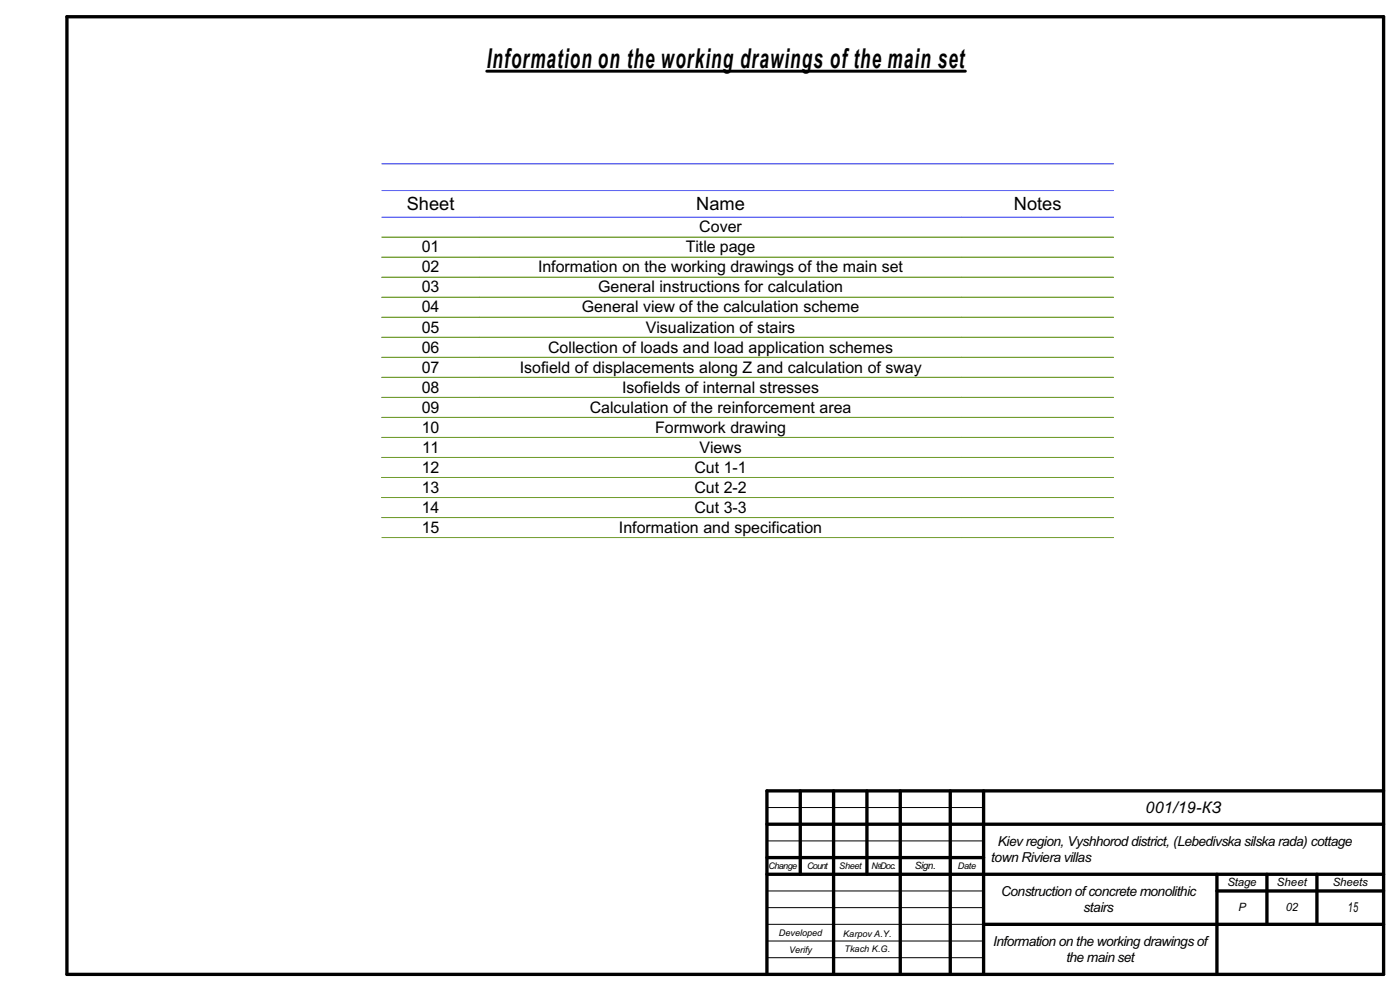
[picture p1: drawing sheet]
<svg xmlns="http://www.w3.org/2000/svg" width="420mm" height="297mm" viewBox="0 0 420 297" stroke-linecap="round" stroke-linejoin="round" font-family="sans-serif">
<defs><g id="words">
<text font-size="8.2" x="146" y="20.5">Information on the working drawings ofthe main set</text>
<g font-size="5.5">
<text x="122" y="62.9">Sheet</text>
<text x="208.9" y="62.9">Name</text>
<text x="304.2" y="62.9">Notes</text>
</g>
<g font-size="4.8">
<text x="209.8" y="69.7">Cover</text>
<text x="126.5" y="75.7">01</text>
<text x="205.7" y="75.7">Title page</text>
<text x="126.5" y="81.7">02</text>
<text x="161.4" y="81.7">Information on the working drawings of the main set</text>
<text x="126.5" y="87.7">03</text>
<text x="179.4" y="87.7">General instructions for calculation</text>
<text x="126.5" y="93.7">04</text>
<text x="174.6" y="93.7">General view of the calculation scheme</text>
<text x="126.5" y="99.7">05</text>
<text x="193.7" y="99.7">Visualization of stairs</text>
<text x="126.5" y="105.7">06</text>
<text x="164.4" y="105.7">Collection of loads and load application schemes</text>
<text x="126.5" y="111.7">07</text>
<text x="156" y="111.7">Isofield of displacements along Z and calculation of sway</text>
<text x="126.5" y="117.7">08</text>
<text x="186.6" y="117.7">Isofields of internal stresses</text>
<text x="126.5" y="123.7">09</text>
<text x="176.9" y="123.7">Calculation of the reinforcement area</text>
<text x="126.5" y="129.7">10</text>
<text x="196.6" y="129.7">Formwork drawing</text>
<text x="126.7" y="135.7">11</text>
<text x="209.9" y="135.7">Views</text>
<text x="126.5" y="141.7">12</text>
<text x="208.3" y="141.7">Cut 1-1</text>
<text x="126.5" y="147.7">13</text>
<text x="208.3" y="147.7">Cut 2-2</text>
<text x="126.5" y="153.7">14</text>
<text x="208.3" y="153.7">Cut 3-3</text>
<text x="126.5" y="159.7">15</text>
<text x="185.7" y="159.7">Information and specification</text>
<text x="343.6" y="243.6">001/19-КЗ</text>
</g>
<g font-size="4.1">
<text x="299.4" y="253.5">Kievregion, Vyshhoroddistrict, (Lebedivska silska rada) cottage</text>
<text x="297.4" y="258.2">town Riviera villas</text>
<text x="300.4" y="268.5">Construction ofconcrete monolithic</text>
<text x="325.1" y="273.2">stairs</text>
<text x="404.3" y="273.4">15</text>
<text x="298" y="283.5">Information on the working drawings of</text>
<text x="319.9" y="288.2">the main set</text>
</g>
<g font-size="3.4">
<text x="368.2" y="265.6">Stage</text>
<text x="383.1" y="265.6">Sheet</text>
<text x="399.8" y="265.6">Sheets</text>
<text x="371.5" y="273.1">Р</text>
<text x="385.7" y="273.1">02</text>
</g>
<text font-size="3" x="274.5" y="260.5">Sign.</text>
<g font-size="2.7">
<text x="230.5" y="260.4">Change</text>
<text x="242.2" y="260.4">Count</text>
<text x="251.8" y="260.4">Sheet</text>
<text x="261.4" y="260.4">№Doc.</text>
<text x="287.3" y="260.4">Date</text>
<text x="233.6" y="280.5">Developed</text>
<text x="253" y="280.7">Karpov A.Y.</text>
<text x="236.7" y="285.5">Verify</text>
<text x="253.3" y="285.4">Tkach K.G.</text>
</g>
</g></defs>
<g fill="none" stroke="#000" stroke-width="1">
<path d="M20.1 5h395v287h-395zM240.1 237v25M250.1 237v55M260.1 237v25M270.1 237v55M285.1 237v55M295.1 237v55M415.1 237h-185v55M230.1 247h185M230.1 257h65M230.1 262h185M295.1 277h120"/>
<path d="M365.1 262v30M365.1 267h50M380.1 262v15M395.1 262v15"/>
</g>
<path d="M230.1 242h65M230.1 252h65M230.1 267h65M230.1 277h65M230.1 272h65M230.1 287h65M230.1 282h65" fill="none" stroke="#000" stroke-width=".3"/>
<path d="M114.6 57.1h219.5M114.6 49.1h219.5M114.6 65.1h219.5" fill="none" stroke="#2731ed" stroke-width=".3"/>
<g fill="none" stroke="#719d2f" stroke-width=".3">
<path d="M114.6 71.1h219.5M114.6 77.1h219.5M114.6 83.1h219.5M114.6 89.1h219.5M114.6 95.1h219.5M114.6 101.1h219.5M114.6 107.1h219.5M114.6 113.1h219.5M114.6 119.1h219.5M114.6 125.1h219.5M114.6 131.1h219.5M114.6 137.1h219.5"/>
<path d="M114.6 143.1h219.5M114.6 149.1h219.5M114.6 155.1h219.5M114.6 161.1h219.5"/>
</g>
<path d="M146 21.3h143.6" fill="none" stroke="#000" stroke-width=".88"/>
<use href="#words"/>
</svg>
